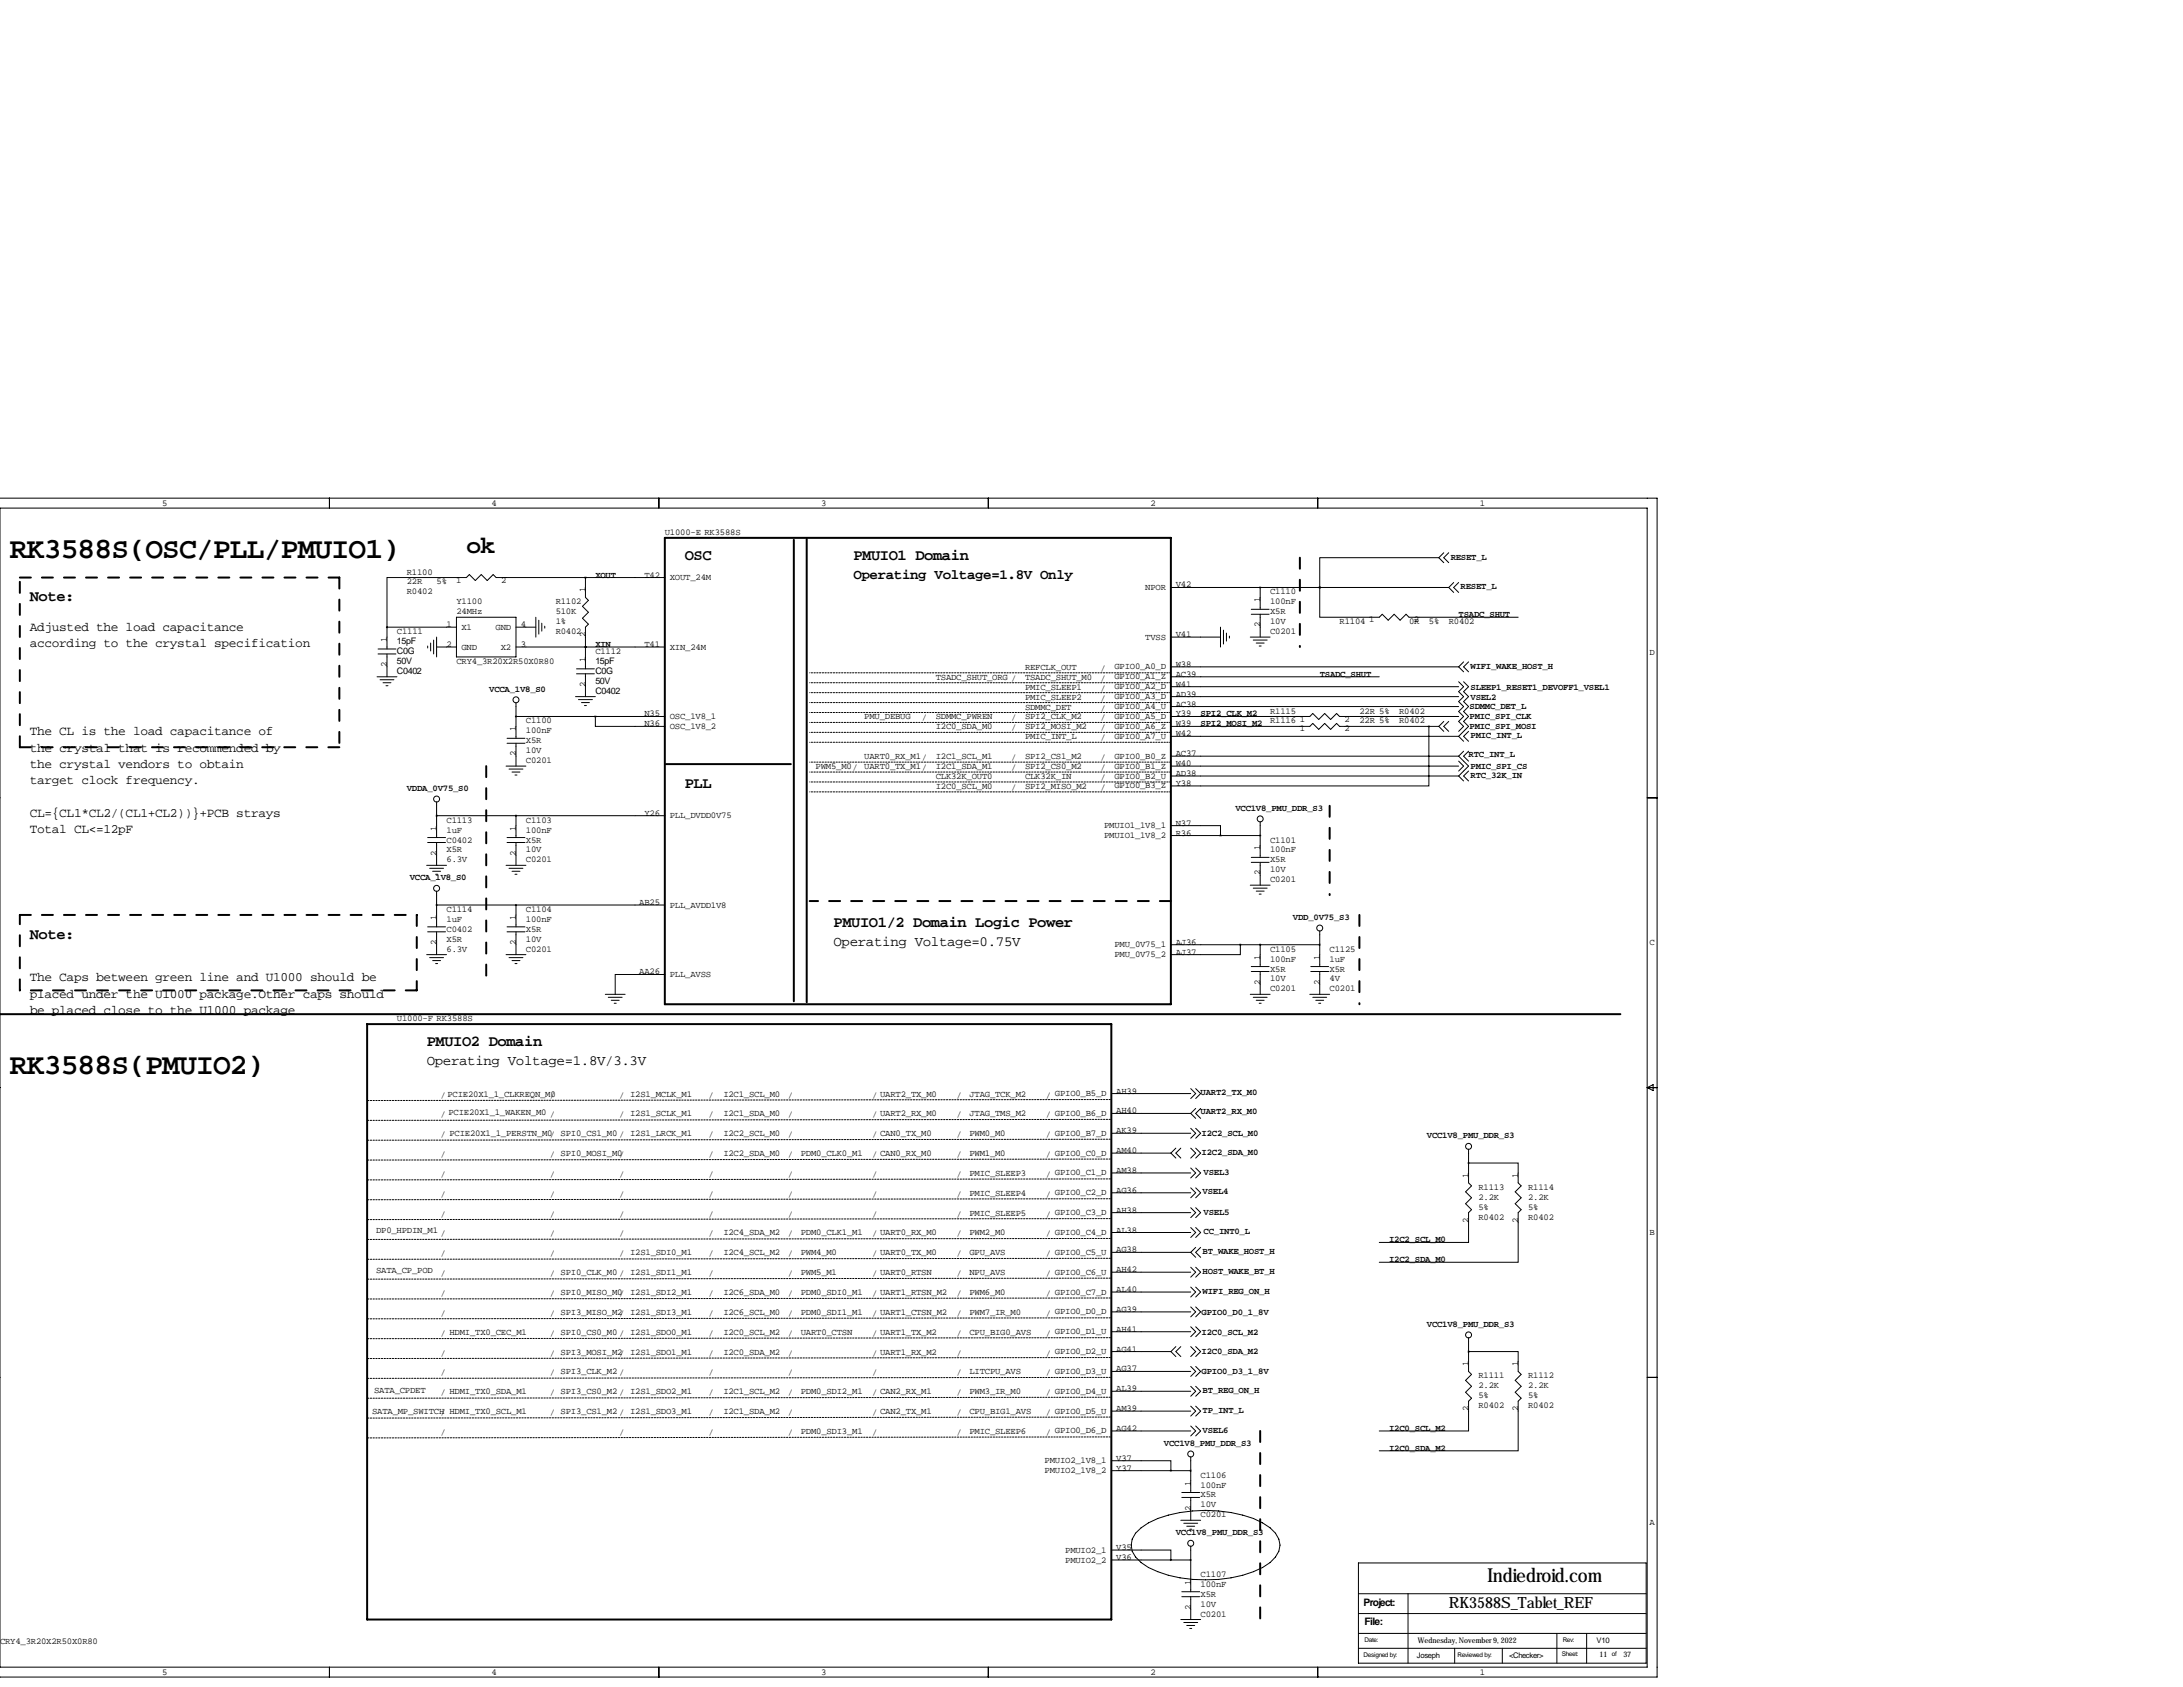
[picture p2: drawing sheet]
<svg xmlns="http://www.w3.org/2000/svg" width="559mm" height="432mm" viewBox="0 0 559 432" stroke-linecap="round" stroke-linejoin="round" font-family="sans-serif">
<defs><g id="words">
<g font-size="7.6">
<text x="2.5" y="142.7">RK3588S(OSC/PLL/PMUIO1)</text>
<text x="2.5" y="274.8">RK3588S(PMUIO2)</text>
</g>
<text font-size="6.3" x="119.4" y="141.5">ok</text>
<text font-size="4.9" x="380.7" y="404.9">Indiedroid.com</text>
<g font-size="4">
<text x="175.3" y="143.3">OSC</text>
<text x="218.4" y="143.3">PMUIO1 Domain</text>
<text x="7.6" y="153.9">Note:</text>
<text x="175.3" y="201.7">PLL</text>
<text x="213.4" y="237.2">PMUIO1/2 Domain Logic Power</text>
<text x="7.6" y="240.3">Note:</text>
<text x="109.2" y="267.7">PMUIO2 Domain</text>
<text x="370.8" y="411.5">RK3588S_Tablet_REF</text>
</g>
<g font-size="3.6">
<text x="218.4" y="148.1">Operating Voltage=1.8V Only</text>
<text x="213.4" y="242.1">Operating Voltage=0.75V</text>
<text x="109.2" y="272.5">Operating Voltage=1.8V/3.3V</text>
</g>
<g font-size="3.3">
<text x="7.6" y="161.5">Adjusted the load capacitance</text>
<text x="7.6" y="165.7">according to the crystal specification</text>
<text x="7.6" y="188.2">The CL is the load capacitance of</text>
<text x="7.6" y="192.4">the crystal that is recommended by</text>
<text x="7.6" y="196.5">the crystal vendors to obtain</text>
<text x="7.6" y="200.7">target clock frequency.</text>
<text x="7.6" y="209">CL={CL1*CL2/(CL1+CL2))}+PCB strays</text>
<text x="7.6" y="213.2">Total CL&lt;=12pF</text>
<text x="7.6" y="251.2">The Caps between green line and U1000 should be</text>
<text x="7.6" y="255.4">placed under the U1000 package.Other caps should</text>
<text x="7.6" y="259.5">be placed close to the U1000 package</text>
</g>
<g font-size="2.6">
<text x="349" y="411">Project:</text>
<text x="349.2" y="416.1">File:</text>
</g>
<g font-size="2.3">
<text x="41.5" y="129.4">5</text>
<text x="125.8" y="129.4">4</text>
<text x="210.2" y="129.4">3</text>
<text x="294.5" y="129.4">2</text>
<text x="378.8" y="129.4">1</text>
<text x="170.2" y="136.9">U1000-E RK3588S</text>
<text x="371.3" y="143.3">RESET_L</text>
<text x="104.1" y="147.1">R1100</text>
<text x="104.1" y="149.6">22R</text>
<text x="111.8" y="149.6">5%</text>
<text x="116.8" y="149.1">1</text>
<text x="128.3" y="149.1">2</text>
<text x="152.4" y="147.8">XOUT</text>
<text x="165" y="147.8">T42</text>
<text x="171.4" y="148.5">XOUT_24M</text>
<text x="104.1" y="152.1">R0402</text>
<text x="116.8" y="154.7">Y1100</text>
<text x="142.2" y="154.7">R1102</text>
<text x="149.9" y="151.6" transform="rotate(-90 149.9 151.6)">1</text>
<text x="293.2" y="151">NPOR</text>
<text x="301" y="150.4">V42</text>
<text x="322.6" y="154.2" transform="rotate(-90 322.6 154.2)">1</text>
<text x="325.1" y="152.1">C1110</text>
<text x="325.1" y="154.7">100nF</text>
<text x="373.9" y="150.9">RESET_L</text>
<text x="114.3" y="160.5">1</text>
<text x="116.8" y="157.2">24MHz</text>
<text x="118.1" y="161.2">X1</text>
<text x="126.9" y="161.2">GND</text>
<text x="133.3" y="160.5">4</text>
<text x="142.2" y="159.8">1%</text>
<text x="142.2" y="157.2">510K</text>
<text x="322.6" y="160.6" transform="rotate(-90 322.6 160.6)">2</text>
<text x="325.1" y="157.2">X5R</text>
<text x="325.1" y="159.8">10V</text>
<text x="342.9" y="159.8">R1104</text>
<text x="350.5" y="159.3">1</text>
<text x="360.7" y="159.8">0R</text>
<text x="361.9" y="159.3">2</text>
<text x="365.8" y="159.8">5%</text>
<text x="370.8" y="159.8">R0402</text>
<text x="373.4" y="158">TSADC_SHUT</text>
<text x="99.1" y="164.3" transform="rotate(-90 99.1 164.3)">1</text>
<text x="101.6" y="162.3">C1111</text>
<text x="101.6" y="167.4">C0G</text>
<text x="101.6" y="164.8">15pF</text>
<text x="114.3" y="165.6">2</text>
<text x="118.1" y="166.3">GND</text>
<text x="128.2" y="166.3">X2</text>
<text x="133.3" y="165.6">3</text>
<text x="142.2" y="162.3">R0402</text>
<text x="149.9" y="163.1" transform="rotate(-90 149.9 163.1)">2</text>
<text x="152.4" y="167.4">C1112</text>
<text x="152.4" y="165.6">XIN</text>
<text x="165" y="165.6">T41</text>
<text x="171.4" y="166.3">XIN_24M</text>
<text x="293.2" y="163.7">TVSS</text>
<text x="301" y="163.1">V41</text>
<text x="325.1" y="162.3">C0201</text>
<text x="422.3" y="167.8">D</text>
<text x="99.1" y="170.7" transform="rotate(-90 99.1 170.7)">2</text>
<text x="101.6" y="172.5">C0402</text>
<text x="101.6" y="169.9">50V</text>
<text x="116.8" y="169.9">CRY4_3R20X2R50X0R80</text>
<text x="149.9" y="169.4" transform="rotate(-90 149.9 169.4)">1</text>
<text x="152.4" y="172.5">C0G</text>
<text x="152.4" y="169.9">15pF</text>
<text x="239.5" y="174">TSADC_SHUT_ORG /</text>
<text x="262.4" y="171.5">REFCLK_OUT</text>
<text x="262.4" y="174">TSADC_SHUT_M0</text>
<text x="281.7" y="171.7">/</text>
<text x="285.3" y="171.3">GPIO0_A0_D</text>
<text x="285.3" y="173.9">GPIO0_A1_Z</text>
<text x="301" y="170.7">W38</text>
<text x="301" y="173.2">AC39</text>
<text x="337.8" y="173.2">TSADC_SHUT</text>
<text x="376.4" y="171.2">WIFI_WAKE_HOST_H</text>
<text x="125.2" y="177">VCCA_1V8_S0</text>
<text x="149.9" y="175.8" transform="rotate(-90 149.9 175.8)">2</text>
<text x="152.4" y="177.5">C0402</text>
<text x="152.4" y="175">50V</text>
<text x="262.4" y="176.5">PMIC_SLEEP1</text>
<text x="262.4" y="179.1">PMIC_SLEEP2</text>
<text x="281.7" y="174.2">/</text>
<text x="281.7" y="176.8">/</text>
<text x="281.7" y="179.3">/</text>
<text x="285.3" y="176.4">GPIO0_A2_D</text>
<text x="285.3" y="179">GPIO0_A3_D</text>
<text x="301" y="175.8">W41</text>
<text x="301" y="178.3">AD39</text>
<text x="376.4" y="179.1">VSEL2</text>
<text x="376.4" y="176.5">SLEEP1_RESET1_DEVOFF1_VSEL1</text>
<text x="134.6" y="185.2">C1100</text>
<text x="165" y="183.4">N35</text>
<text x="165" y="185.9">N36</text>
<text x="171.4" y="184">OSC_1V8_1</text>
<text x="221.2" y="184.1">PMU_DEBUG</text>
<text x="236" y="184.4">/</text>
<text x="239.5" y="184.1">SDMMC_PWREN</text>
<text x="258.8" y="184.4">/</text>
<text x="262.4" y="181.6">SDMMC_DET</text>
<text x="262.4" y="184.1">SPI2_CLK_M2</text>
<text x="281.7" y="181.9">/</text>
<text x="281.7" y="184.4">/</text>
<text x="285.3" y="181.5">GPIO0_A4_U</text>
<text x="285.3" y="184">GPIO0_A5_D</text>
<text x="301" y="185.9">W39</text>
<text x="301" y="180.8">AC38</text>
<text x="301" y="183.4">Y39</text>
<text x="307.3" y="185.9">SPI2_MOSI_M2</text>
<text x="307.3" y="183.4">SPI2_CLK_M2</text>
<text x="325.1" y="182.6">R1115</text>
<text x="325.1" y="185.2">R1116</text>
<text x="332.7" y="184.7">1</text>
<text x="344.2" y="184.7">2</text>
<text x="348" y="182.6">22R 5%</text>
<text x="348" y="185.2">22R 5%</text>
<text x="358.1" y="182.6">R0402</text>
<text x="358.1" y="185.2">R0402</text>
<text x="376.2" y="181.4">SDMMC_DET_L</text>
<text x="376.2" y="184.1">PMIC_SPI_CLK</text>
<text x="132.1" y="187.2" transform="rotate(-90 132.1 187.2)">1</text>
<text x="134.6" y="190.2">X5R</text>
<text x="134.6" y="187.7">100nF</text>
<text x="171.4" y="186.6">OSC_1V8_2</text>
<text x="239.5" y="186.7">I2C0_SDA_M0</text>
<text x="258.8" y="186.9">/</text>
<text x="262.4" y="186.7">SPI2_MOSI_M2</text>
<text x="262.4" y="189.2">PMIC_INT_L</text>
<text x="281.7" y="186.9">/</text>
<text x="281.7" y="189.5">/</text>
<text x="285.3" y="189.1">GPIO0_A7_U</text>
<text x="285.3" y="186.6">GPIO0_A6_Z</text>
<text x="301" y="188.5">W42</text>
<text x="332.7" y="187.2">1</text>
<text x="344.2" y="187.2">2</text>
<text x="376.2" y="186.7">PMIC_SPI_MOSI</text>
<text x="376.4" y="189">PMIC_INT_L</text>
<text x="132.1" y="193.6" transform="rotate(-90 132.1 193.6)">2</text>
<text x="134.6" y="195.3">C0201</text>
<text x="134.6" y="192.8">10V</text>
<text x="208.8" y="196.8">PWM5_M0/</text>
<text x="221.2" y="194.3">UART0_RX_M1/</text>
<text x="221.2" y="196.8">UART0_TX_M1/</text>
<text x="239.5" y="194.3">I2C1_SCL_M1</text>
<text x="239.5" y="196.8">I2C1_SDA_M1</text>
<text x="258.8" y="194.6">/</text>
<text x="258.8" y="197.1">/</text>
<text x="262.4" y="194.3">SPI2_CS1_M2</text>
<text x="262.4" y="196.8">SPI2_CS0_M2</text>
<text x="281.7" y="194.6">/</text>
<text x="281.7" y="197.1">/</text>
<text x="285.3" y="194.2">GPIO0_B0_Z</text>
<text x="285.3" y="196.7">GPIO0_B1_Z</text>
<text x="301" y="193.5">AC37</text>
<text x="301" y="196.1">W40</text>
<text x="375.9" y="193.8">RTC_INT_L</text>
<text x="376.4" y="196.8">PMIC_SPI_CS</text>
<text x="104.1" y="202.4">VDDA_0V75_S0</text>
<text x="239.5" y="199.4">CLK32K_OUT0</text>
<text x="239.5" y="201.9">I2C0_SCL_M0</text>
<text x="258.8" y="202.2">/</text>
<text x="262.4" y="201.9">SPI2_MISO_M2</text>
<text x="262.4" y="199.4">CLK32K_IN</text>
<text x="281.7" y="202.2">/</text>
<text x="281.7" y="199.6">/</text>
<text x="285.3" y="199.3">GPIO0_B2_U</text>
<text x="285.3" y="201.8">GPIO0_B3_Z</text>
<text x="301" y="198.6">AD38</text>
<text x="301" y="201.2">Y38</text>
<text x="376.4" y="199.1">RTC_32K_IN</text>
<text x="165" y="208.8">Y26</text>
<text x="171.4" y="209.4">PLL_DVDD0V75</text>
<text x="316.2" y="207.5">VCC1V8_PMU_DDR_S3</text>
<text x="111.8" y="212.6" transform="rotate(-90 111.8 212.6)">1</text>
<text x="114.3" y="210.6">C1113</text>
<text x="114.3" y="215.6">C0402</text>
<text x="114.3" y="213.1">1uF</text>
<text x="132.1" y="212.6" transform="rotate(-90 132.1 212.6)">1</text>
<text x="134.6" y="210.6">C1103</text>
<text x="134.6" y="215.6">X5R</text>
<text x="134.6" y="213.1">100nF</text>
<text x="282.6" y="212">PMUIO1_1V8_1</text>
<text x="282.6" y="214.5">PMUIO1_1V8_2</text>
<text x="301" y="211.3">N37</text>
<text x="301" y="213.9">R36</text>
<text x="325.1" y="215.6">C1101</text>
<text x="111.8" y="219" transform="rotate(-90 111.8 219)">2</text>
<text x="114.3" y="218.2">X5R</text>
<text x="114.3" y="220.7">6.3V</text>
<text x="132.1" y="219" transform="rotate(-90 132.1 219)">2</text>
<text x="134.6" y="220.7">C0201</text>
<text x="134.6" y="218.2">10V</text>
<text x="322.6" y="217.7" transform="rotate(-90 322.6 217.7)">1</text>
<text x="325.1" y="220.7">X5R</text>
<text x="325.1" y="218.2">100nF</text>
<text x="104.9" y="225.3">VCCA_1V8_S0</text>
<text x="322.6" y="224.1" transform="rotate(-90 322.6 224.1)">2</text>
<text x="325.1" y="225.8">C0201</text>
<text x="325.1" y="223.3">10V</text>
<text x="114.3" y="233.4">C1114</text>
<text x="134.6" y="233.4">C1104</text>
<text x="163.6" y="231.6">AB25</text>
<text x="171.4" y="232.3">PLL_AVDD1V8</text>
<text x="111.8" y="235.5" transform="rotate(-90 111.8 235.5)">1</text>
<text x="114.3" y="238.5">C0402</text>
<text x="114.3" y="236">1uF</text>
<text x="132.1" y="235.5" transform="rotate(-90 132.1 235.5)">1</text>
<text x="134.6" y="238.5">X5R</text>
<text x="134.6" y="236">100nF</text>
<text x="331" y="235.5">VDD_0V75_S3</text>
<text x="111.8" y="241.9" transform="rotate(-90 111.8 241.9)">2</text>
<text x="114.3" y="243.6">6.3V</text>
<text x="114.3" y="241">X5R</text>
<text x="132.1" y="241.9" transform="rotate(-90 132.1 241.9)">2</text>
<text x="134.6" y="243.6">C0201</text>
<text x="134.6" y="241">10V</text>
<text x="285.3" y="242.5">PMU_0V75_1</text>
<text x="285.3" y="245">PMU_0V75_2</text>
<text x="301" y="241.8">AJ36</text>
<text x="301" y="244.3">AJ37</text>
<text x="322.6" y="245.6" transform="rotate(-90 322.6 245.6)">1</text>
<text x="325.1" y="243.6">C1105</text>
<text x="337.8" y="245.6" transform="rotate(-90 337.8 245.6)">1</text>
<text x="340.4" y="243.6">C1125</text>
<text x="422.3" y="241.9">C</text>
<text x="163.6" y="249.4">AA26</text>
<text x="171.4" y="250.1">PLL_AVSS</text>
<text x="325.1" y="248.7">X5R</text>
<text x="325.1" y="251.2">10V</text>
<text x="325.1" y="246.1">100nF</text>
<text x="340.4" y="251.2">4V</text>
<text x="340.4" y="248.7">X5R</text>
<text x="340.4" y="246.1">1uF</text>
<text x="322.6" y="252" transform="rotate(-90 322.6 252)">2</text>
<text x="325.1" y="253.7">C0201</text>
<text x="337.8" y="252" transform="rotate(-90 337.8 252)">2</text>
<text x="340.4" y="253.7">C0201</text>
<text x="101.6" y="261.4">U1000-F RK3588S</text>
<text x="112.8" y="280.9">/ PCIE20X1_1_CLKREQN_M0</text>
<text x="140.7" y="280.9">/</text>
<text x="158.5" y="280.9">/ I2S1_MCLK_M1</text>
<text x="181.4" y="280.9">/</text>
<text x="185.2" y="280.7">I2C1_SCL_M0</text>
<text x="201.7" y="280.9">/</text>
<text x="223.3" y="280.9">/ UART2_TX_M0</text>
<text x="244.9" y="280.9">/</text>
<text x="248.2" y="280.7">JTAG_TCK_M2</text>
<text x="267.7" y="280.9">/ GPIO0_B5_D</text>
<text x="285.7" y="279.9">AH39</text>
<text x="307.3" y="280.2">UART2_TX_M0</text>
<text x="112.8" y="286">/ PCIE20X1_1_WAKEN_M0 /</text>
<text x="158.5" y="286">/ I2S1_SCLK_M1</text>
<text x="181.4" y="286">/</text>
<text x="185.2" y="285.8">I2C1_SDA_M0</text>
<text x="201.7" y="286">/</text>
<text x="223.3" y="286">/ UART2_RX_M0</text>
<text x="244.9" y="286">/</text>
<text x="248.2" y="285.8">JTAG_TMS_M2</text>
<text x="267.7" y="286">/ GPIO0_B6_D</text>
<text x="285.7" y="285">AH40</text>
<text x="307.3" y="285.2">UART2_RX_M0</text>
<text x="112.8" y="291.1">/ PCIE20X1_1_PERSTN_M0/ SPI0_CS1_M0 / I2S1_LRCK_M1</text>
<text x="181.4" y="291.1">/</text>
<text x="185.2" y="290.8">I2C2_SCL_M0</text>
<text x="201.7" y="291.1">/</text>
<text x="223.3" y="291.1">/ CAN0_TX_M0</text>
<text x="244.9" y="291.1">/</text>
<text x="248.2" y="290.8">PWM0_M0</text>
<text x="267.7" y="291.1">/ GPIO0_B7_D</text>
<text x="285.7" y="290.1">AK39</text>
<text x="307.6" y="290.8">I2C2_SCL_M0</text>
<text x="365.3" y="291.3">VCC1V8_PMU_DDR_S3</text>
<text x="112.8" y="296.2">/</text>
<text x="140.7" y="296.2">/ SPI0_MOSI_M0/</text>
<text x="181.4" y="296.2">/</text>
<text x="185.2" y="295.9">I2C2_SDA_M0</text>
<text x="201.7" y="296.2">/</text>
<text x="205" y="295.9">PDM0_CLK0_M1</text>
<text x="223.3" y="296.2">/ CAN0_RX_M0</text>
<text x="244.9" y="296.2">/</text>
<text x="248.2" y="295.9">PWM1_M0</text>
<text x="267.7" y="296.2">/ GPIO0_C0_D</text>
<text x="285.7" y="295.1">AM40</text>
<text x="307.6" y="295.7">I2C2_SDA_M0</text>
<text x="112.8" y="301.2">/</text>
<text x="140.7" y="301.2">/</text>
<text x="158.5" y="301.2">/</text>
<text x="181.4" y="301.2">/</text>
<text x="201.7" y="301.2">/</text>
<text x="223.3" y="301.2">/</text>
<text x="244.9" y="301.2">/</text>
<text x="248.2" y="301">PMIC_SLEEP3</text>
<text x="267.7" y="301.2">/ GPIO0_C1_D</text>
<text x="285.7" y="300.2">AM38</text>
<text x="285.7" y="305.3">AG36</text>
<text x="307.8" y="305.6">VSEL4</text>
<text x="308.1" y="300.7">VSEL3</text>
<text x="375.9" y="301.5" transform="rotate(-90 375.9 301.5)">1</text>
<text x="378.5" y="304.5">R1113</text>
<text x="388.6" y="301.5" transform="rotate(-90 388.6 301.5)">1</text>
<text x="391.2" y="304.5">R1114</text>
<text x="112.8" y="311.4">/</text>
<text x="112.8" y="306.3">/</text>
<text x="140.7" y="306.3">/</text>
<text x="140.7" y="311.4">/</text>
<text x="158.5" y="306.3">/</text>
<text x="158.5" y="311.4">/</text>
<text x="181.4" y="311.4">/</text>
<text x="181.4" y="306.3">/</text>
<text x="201.7" y="311.4">/</text>
<text x="201.7" y="306.3">/</text>
<text x="223.3" y="306.3">/</text>
<text x="223.3" y="311.4">/</text>
<text x="244.9" y="311.4">/</text>
<text x="244.9" y="306.3">/</text>
<text x="248.2" y="311.1">PMIC_SLEEP5</text>
<text x="248.2" y="306.1">PMIC_SLEEP4</text>
<text x="267.7" y="311.4">/ GPIO0_C3_D</text>
<text x="267.7" y="306.3">/ GPIO0_C2_D</text>
<text x="285.7" y="310.4">AH38</text>
<text x="308.1" y="310.9">VSEL5</text>
<text x="378.5" y="309.6">5%</text>
<text x="378.5" y="307.1">2.2K</text>
<text x="391.2" y="309.6">5%</text>
<text x="391.2" y="307.1">2.2K</text>
<text x="96.3" y="315.7">DP0_HPDIN_M1</text>
<text x="112.8" y="316.5">/</text>
<text x="140.7" y="316.5">/</text>
<text x="158.5" y="316.5">/</text>
<text x="181.4" y="316.5">/</text>
<text x="185.2" y="316.2">I2C4_SDA_M2</text>
<text x="201.7" y="316.5">/</text>
<text x="205" y="316.2">PDM0_CLK1_M1</text>
<text x="223.3" y="316.5">/ UART0_RX_M0</text>
<text x="244.9" y="316.5">/</text>
<text x="248.2" y="316.2">PWM2_M0</text>
<text x="267.7" y="316.5">/ GPIO0_C4_D</text>
<text x="285.7" y="315.5">AL38</text>
<text x="308.1" y="316">CC_INT0_L</text>
<text x="375.9" y="313" transform="rotate(-90 375.9 313)">2</text>
<text x="378.5" y="312.2">R0402</text>
<text x="388.6" y="313" transform="rotate(-90 388.6 313)">2</text>
<text x="391.2" y="312.2">R0402</text>
<text x="422.3" y="316.1">B</text>
<text x="112.8" y="321.6">/</text>
<text x="140.7" y="321.6">/</text>
<text x="158.5" y="321.6">/ I2S1_SDI0_M1</text>
<text x="181.4" y="321.6">/</text>
<text x="185.2" y="321.3">I2C4_SCL_M2</text>
<text x="201.7" y="321.6">/</text>
<text x="205" y="321.3">PWM4_M0</text>
<text x="223.3" y="321.6">/ UART0_TX_M0</text>
<text x="244.9" y="321.6">/</text>
<text x="248.2" y="321.3">GPU_AVS</text>
<text x="267.7" y="321.6">/ GPIO0_C5_U</text>
<text x="285.7" y="320.5">AG38</text>
<text x="307.8" y="321.1">BT_WAKE_HOST_H</text>
<text x="355.6" y="323.1">I2C2_SDA_M0</text>
<text x="355.6" y="318">I2C2_SCL_M0</text>
<text x="96.3" y="325.9">SATA_CP_POD</text>
<text x="112.8" y="326.6">/</text>
<text x="140.7" y="326.6">/ SPI0_CLK_M0 / I2S1_SDI1_M1</text>
<text x="181.4" y="326.6">/</text>
<text x="201.7" y="326.6">/</text>
<text x="205" y="326.4">PWM5_M1</text>
<text x="223.3" y="326.6">/ UART0_RTSN</text>
<text x="244.9" y="326.6">/</text>
<text x="248.2" y="326.4">NPU_AVS</text>
<text x="267.7" y="326.6">/ GPIO0_C6_U</text>
<text x="285.7" y="325.6">AH42</text>
<text x="307.8" y="326.1">HOST_WAKE_BT_H</text>
<text x="112.8" y="331.7">/</text>
<text x="140.7" y="331.7">/ SPI0_MISO_M0/ I2S1_SDI2_M1</text>
<text x="181.4" y="331.7">/</text>
<text x="185.2" y="331.5">I2C6_SDA_M0</text>
<text x="201.7" y="331.7">/</text>
<text x="205" y="331.5">PDM0_SDI0_M1</text>
<text x="223.3" y="331.7">/ UART1_RTSN_M2</text>
<text x="244.9" y="331.7">/</text>
<text x="248.2" y="331.5">PWM6_M0</text>
<text x="267.7" y="331.7">/ GPIO0_C7_D</text>
<text x="285.7" y="330.7">AL40</text>
<text x="285.7" y="335.8">AG39</text>
<text x="307.8" y="331.2">WIFI_REG_ON_H</text>
<text x="112.8" y="341.9">/ HDMI_TX0_CEC_M1</text>
<text x="112.8" y="336.8">/</text>
<text x="140.7" y="336.8">/ SPI3_MISO_M2/ I2S1_SDI3_M1</text>
<text x="140.7" y="341.9">/ SPI0_CS0_M0 / I2S1_SDO0_M1</text>
<text x="181.4" y="341.9">/</text>
<text x="181.4" y="336.8">/</text>
<text x="185.2" y="341.6">I2C0_SCL_M2</text>
<text x="185.2" y="336.5">I2C6_SCL_M0</text>
<text x="201.7" y="341.9">/</text>
<text x="201.7" y="336.8">/</text>
<text x="205" y="341.6">UART0_CTSN</text>
<text x="205" y="336.5">PDM0_SDI1_M1</text>
<text x="223.3" y="341.9">/ UART1_TX_M2</text>
<text x="223.3" y="336.8">/ UART1_CTSN_M2</text>
<text x="244.9" y="341.9">/</text>
<text x="244.9" y="336.8">/</text>
<text x="248.2" y="341.6">CPU_BIG0_AVS</text>
<text x="248.2" y="336.5">PWM7_IR_M0</text>
<text x="267.7" y="341.9">/ GPIO0_D1_U</text>
<text x="267.7" y="336.8">/ GPIO0_D0_D</text>
<text x="285.7" y="340.9">AH41</text>
<text x="307.6" y="341.6">I2C0_SCL_M2</text>
<text x="307.6" y="336.5">GPIO0_D0_1_8V</text>
<text x="365.3" y="339.6">VCC1V8_PMU_DDR_S3</text>
<text x="112.8" y="347">/</text>
<text x="140.7" y="347">/ SPI3_MOSI_M2/ I2S1_SDO1_M1</text>
<text x="181.4" y="347">/</text>
<text x="185.2" y="346.7">I2C0_SDA_M2</text>
<text x="201.7" y="347">/</text>
<text x="223.3" y="347">/ UART1_RX_M2</text>
<text x="244.9" y="347">/</text>
<text x="267.7" y="347">/ GPIO0_D2_U</text>
<text x="285.7" y="345.9">AG41</text>
<text x="307.6" y="346.5">I2C0_SDA_M2</text>
<text x="112.8" y="352">/</text>
<text x="140.7" y="352">/ SPI3_CLK_M2 /</text>
<text x="181.4" y="352">/</text>
<text x="201.7" y="352">/</text>
<text x="223.3" y="352">/</text>
<text x="244.9" y="352">/</text>
<text x="248.2" y="351.8">LITCPU_AVS</text>
<text x="267.7" y="352">/ GPIO0_D3_U</text>
<text x="285.7" y="351">AG37</text>
<text x="307.6" y="351.8">GPIO0_D3_1_8V</text>
<text x="375.9" y="349.8" transform="rotate(-90 375.9 349.8)">1</text>
<text x="378.5" y="352.8">R1111</text>
<text x="388.6" y="349.8" transform="rotate(-90 388.6 349.8)">1</text>
<text x="391.2" y="352.8">R1112</text>
<text x="95.8" y="356.6">SATA_CPDET</text>
<text x="112.8" y="357.1">/ HDMI_TX0_SDA_M1</text>
<text x="140.7" y="357.1">/ SPI3_CS0_M2 / I2S1_SDO2_M1</text>
<text x="181.4" y="357.1">/</text>
<text x="185.2" y="356.9">I2C1_SCL_M2</text>
<text x="201.7" y="357.1">/</text>
<text x="205" y="356.9">PDM0_SDI2_M1</text>
<text x="223.3" y="357.1">/ CAN2_RX_M1</text>
<text x="244.9" y="357.1">/</text>
<text x="248.2" y="356.9">PWM3_IR_M0</text>
<text x="267.7" y="357.1">/ GPIO0_D4_U</text>
<text x="285.7" y="356.1">AL39</text>
<text x="307.8" y="356.6">BT_REG_ON_H</text>
<text x="378.5" y="357.9">5%</text>
<text x="378.5" y="355.3">2.2K</text>
<text x="391.2" y="357.9">5%</text>
<text x="391.2" y="355.3">2.2K</text>
<text x="95.2" y="361.9">SATA_MP_SWITCH/ HDMI_TX0_SCL_M1</text>
<text x="140.7" y="362.2">/ SPI3_CS1_M2 / I2S1_SDO3_M1</text>
<text x="181.4" y="362.2">/</text>
<text x="185.2" y="361.9">I2C1_SDA_M2</text>
<text x="201.7" y="362.2">/</text>
<text x="223.3" y="362.2">/ CAN2_TX_M1</text>
<text x="244.9" y="362.2">/</text>
<text x="248.2" y="361.9">CPU_BIG1_AVS</text>
<text x="267.7" y="362.2">/ GPIO0_D5_U</text>
<text x="285.7" y="361.2">AM39</text>
<text x="307.8" y="361.7">TP_INT_L</text>
<text x="375.9" y="361.2" transform="rotate(-90 375.9 361.2)">2</text>
<text x="378.5" y="360.4">R0402</text>
<text x="388.6" y="361.2" transform="rotate(-90 388.6 361.2)">2</text>
<text x="391.2" y="360.4">R0402</text>
<text x="112.8" y="367.3">/</text>
<text x="158.5" y="367.3">/</text>
<text x="181.4" y="367.3">/</text>
<text x="201.7" y="367.3">/</text>
<text x="205" y="367">PDM0_SDI3_M1</text>
<text x="223.3" y="367.3">/</text>
<text x="244.9" y="367.3">/</text>
<text x="248.2" y="367">PMIC_SLEEP6</text>
<text x="267.7" y="367.3">/ GPIO0_D6_D</text>
<text x="285.7" y="366.3">AG42</text>
<text x="297.9" y="370.1">VCC1V8_PMU_DDR_S3</text>
<text x="307.8" y="366.8">VSEL6</text>
<text x="355.6" y="366.3">I2C0_SCL_M2</text>
<text x="355.6" y="371.3">I2C0_SDA_M2</text>
<text x="267.4" y="374.5">PMUIO2_1V8_1</text>
<text x="267.4" y="377.1">PMUIO2_1V8_2</text>
<text x="285.7" y="373.9">V37</text>
<text x="285.7" y="376.4">Y37</text>
<text x="304.8" y="380.2" transform="rotate(-90 304.8 380.2)">1</text>
<text x="307.3" y="378.2">C1106</text>
<text x="307.3" y="383.3">X5R</text>
<text x="307.3" y="380.7">100nF</text>
<text x="304.8" y="386.6" transform="rotate(-90 304.8 386.6)">2</text>
<text x="307.3" y="388.4">C0201</text>
<text x="307.3" y="385.8">10V</text>
<text x="301" y="392.9">VCC1V8_PMU_DDR_S3</text>
<text x="422.3" y="390.3">A</text>
<text x="272.7" y="397.4">PMUIO2_1</text>
<text x="272.7" y="399.9">PMUIO2_2</text>
<text x="285.7" y="396.7">V35</text>
<text x="285.7" y="399.3">V36</text>
<text x="304.8" y="405.6" transform="rotate(-90 304.8 405.6)">1</text>
<text x="307.3" y="403.6">C1107</text>
<text x="307.3" y="406.1">100nF</text>
<text x="304.8" y="412" transform="rotate(-90 304.8 412)">2</text>
<text x="307.3" y="413.8">C0201</text>
<text x="307.3" y="411.2">10V</text>
<text x="307.3" y="408.7">X5R</text>
<text x="0" y="420.9">CRY4_3R20X2R50X0R80</text>
<text x="41.5" y="428.6">5</text>
<text x="125.8" y="428.6">4</text>
<text x="210.2" y="428.6">3</text>
<text x="294.5" y="428.6">2</text>
<text x="378.8" y="428.6">1</text>
</g>
<g font-size="2">
<text x="362.7" y="424.4">Joseph</text>
<text x="363" y="420.6">Wednesday, November 9, 2022</text>
<text x="386.3" y="424.4">&lt;Checker&gt;</text>
<text x="408.7" y="420.6">V10</text>
<text x="409.4" y="424.2">11</text>
<text x="415.5" y="424.2">37</text>
</g>
<g font-size="1.6">
<text x="349" y="424.2">Designed by:</text>
<text x="349.2" y="420.4">Date:</text>
<text x="373.1" y="424.2">Reviewed by:</text>
<text x="399.8" y="423.9">Sheet:</text>
<text x="400" y="420.4">Rev:</text>
<text x="412.6" y="423.9">of</text>
</g>
</g></defs>
<path d="M170.2 137.7h129.5v119.3h-129.5zM203.2 138.2v118.1M206.5 137.9v118.6M170.4 195.6h32M0 259.6h414.8M94 262.1h190.5v152.4h-190.5z" fill="none" stroke="#000" stroke-width=".51"/>
<g fill="none" stroke="#000" stroke-width=".51" stroke-dasharray="2.8 2.8">
<path d="M5.1 147.8h81.8M86.9 147.8v43.5M332.7 142.7v22.9M5.1 191.3v-43.5M86.9 191.3h-81.8M124.5 196.1v55.9M340.4 206.2v22.9M5.1 234.2h101.6M106.7 234.2v19.3M299.7 230.6h-92.4M348 234.2v22.8M5.1 253.5v-19.3"/>
<path d="M106.7 253.5h-101.6M322.6 366.3v48.2"/>
</g>
<g fill="none" stroke="#000" stroke-width=".26">
<path d="M0 127.5h424.2v301.8h-424.3M0 130h421.6v296.7h-421.6zM84.3 127.5v2.5M168.7 127.5v2.5M253 127.5v2.5M337.3 127.5v2.5M116.8 158h15.3v10.1h-15.3zM137.2 158v5.1M137.9 158.8v3.5M138.7 159.5v2M149.9 147.8v5.1l.7 .8-1.5 1.5 1.5 1.5-1.5 1.5 1.5 1.6-.7 .7v10.7M170.2 147.8h-43.2l-.8-.7-1.5 1.5-1.5-1.5-1.5 1.5-1.6-1.5-.7 .7h-20.3v12.7"/>
<path d="M299.7 150.4h71.1M320.3 157.2h4.6M320.3 156h4.6M322.6 150.4v5.6M322.6 157.2v5.9M337.8 150.4v7.6h15.3l.7-.8 1.5 1.6 1.6-1.6 1.5 1.6 1.5-1.6 .8 .8h27.9M337.8 150.4h.1M368.3 142.7h-30.5v7.7M368.3 142.7l1.3 1.3M369.6 141.5l-1.3 1.2M370.8 150.4l1.3 1.2M370.8 141.5l-1.2 1.2 1.2 1.3"/>
<path d="M372.1 149.1l-1.3 1.3M373.4 149.1l-1.3 1.3 1.3 1.2M96.5 173.2h5.1M96.8 167.4h4.5M96.8 166.1h4.5M97.3 174h3.5M98 174.8h2.1M98.8 175.5h.5M99.1 160.5v5.6M99.1 167.4v5.8M99.1 160.5h17.7M109.5 165.4v.5"/>
<path d="M110.2 164.6v2M111 163.8v3.6M111.8 163.1v5M111.8 165.6h5M132.1 179.8v9.2M132.1 165.6h38.1M132.1 160.5h5.1M139.4 160.3v.5M147.3 178.3h5.1M147.6 172.5h4.5M147.6 171.2h4.5M148.1 179.1h3.5"/>
<path d="M148.8 179.8h2.1M149.9 165.6h.1M149.9 172.5v5.8M299.7 175.8h73.7M299.7 170.7h73.7M299.7 178.3h73.7M299.7 173.2h53.4M299.7 163.1h12.7M312.4 160.5v5.1M313.2 161.3v3.5M313.9 162.1v2M314.7 162.8v.5"/>
<path d="M320 163.1h5.1M320.8 163.8h3.6M321.6 164.6h2M322.3 165.4h.5M373.4 174.5l1.2 1.3-1.2 1.2 1.2 1.3-1.2 1.3 1.2 1.2-1.2 1.3 1.2 1.3-1.2 1.3 1.2 1.2-1.2 1.3M373.4 170.7l1.2 1.3M374.6 174.5l1.3 1.3-1.3 1.2 1.3 1.3-1.3 1.3 1.3 1.2-1.3 1.3 1.3 1.3-1.3 1.3 1.3 1.2-2.5 2.6M374.6 169.4l-1.2 1.3M375.9 169.4l-1.3 1.3 1.3 1.3M129.5 196.1h5.1M129.8 190.2h4.6M129.8 189h4.6"/>
<path d="M130.3 196.8h3.6M131.1 197.6h2M131.8 198.4h.5M132.1 183.4h38.1M132.1 190.2v5.9M149.6 180.6h.5M152.4 183.4v2.5h17.8M299.7 183.4h35.6l.7-.8 1.6 1.5 1.5-1.5 1.5 1.5 1.5-1.5 .8 .8h30.5M299.7 185.9h35.6l.7-.7 1.6 1.5 1.5-1.5 1.5 1.5 1.5-1.5 .8 .7h25.4M299.7 198.6h73.7M299.7 193.5h73.7M299.7 196.1h73.7"/>
<path d="M299.7 188.5h73.7M299.7 180.8h73.7M365.8 185.9v15.3h-66.1M368.3 185.9l1.3 1.3M369.6 184.7l-1.3 1.2M370.8 184.7l-1.2 1.2 1.2 1.3M373.4 193.5l2.5 2.6-2.5 2.5M373.4 198.6l1.2 1.3M373.4 188.5l1.2 1.2M373.4 194.8l1.2 1.3-1.2 1.3M374.6 192.3l-1.2 1.2M375.9 197.4l-1.3 1.2 1.3 1.3"/>
<path d="M375.9 187.2l-1.3 1.3 1.3 1.2M375.9 192.3l-1.3 1.2 1.3 1.3M-.1 204.2h.1M109.5 215.6h4.5M109.5 214.4h4.5M111.8 205.2v9.2M111.8 215.6v5.9M111.8 208.8h58.4M129.8 215.6h4.6M129.8 214.4h4.6M132.1 208.8v5.6M132.1 215.6v5.9"/>
<path d="M299.7 211.3h12.7v2.6M299.7 213.9h22.9M320.3 219.5h4.6M322.6 210.3v9.2M421.6 204.2h2.6M109.2 221.5h5.1M109.5 238.5h4.5M109.5 237.2h4.5M110 222.2h3.5M110.7 223h2.1M111.5 223.8h.5M111.8 228.1v9.1"/>
<path d="M111.8 238.5v5.8M111.8 231.6h58.4M129.5 221.5h5.1M129.8 238.5h4.6M129.8 237.2h4.6M130.3 222.2h3.6M131.1 223h2M131.8 223.8h.5M132.1 231.6v5.6M132.1 238.5v5.8M320 226.6h5.1M320.3 220.7h4.6"/>
<path d="M320.8 227.3h3.6M321.6 228.1h2M322.3 228.9h.5M322.6 220.7v5.9M337.8 238.3v9.1M109.2 244.3h5.1M110 245.1h3.5M110.7 245.9h2.1M111.5 246.6h.5M129.5 244.3h5.1M130.3 245.1h3.6M131.1 245.9h2"/>
<path d="M131.8 246.6h.5M154.9 254.5h5.1M155.7 255.3h3.6M156.5 256h2M157.2 256.8h.5M170.2 249.4h-12.7v5.1M299.7 241.8h38.1M317.5 241.8v2.5h-17.8M320 254.5h5.1M320.3 248.7h4.6M320.3 247.4h4.6M320.8 255.3h3.6"/>
<path d="M321.6 256h2M322.3 256.8h.5M322.6 241.8v5.6M322.6 248.7v5.8M335.3 254.5h5.1M335.5 248.7h4.6M335.5 247.4h4.6M336 255.3h3.6M336.8 256h2M337.6 256.8h.5M337.8 248.7v5.8M-.1 278.4h.1"/>
<path d="M284.5 279.9h20.3M304.8 278.6l1.3 1.3-1.3 1.3M306.1 278.6l1.2 1.3-1.2 1.3M421.6 278.4h2.6M421.6 278.4l1.6-.8v1.5zM284.5 290.1h20.3M284.5 295.1h15.2M284.5 285h20.3M299.7 295.1l1.3 1.3M301 293.9l-1.3 1.2M302.3 293.9l-1.3 1.2 1.3 1.3M304.8 285l1.3 1.3"/>
<path d="M304.8 299l1.3 1.2-1.3 1.3M304.8 288.8l1.3 1.3-1.3 1.2M304.8 293.9l1.3 1.2-1.3 1.3M306.1 283.7l-1.3 1.3M306.1 299l1.2 1.2-1.2 1.3M306.1 288.8l1.2 1.3-1.2 1.2M306.1 293.9l1.2 1.2-1.2 1.3M307.3 283.7l-1.2 1.3 1.2 1.3M375.9 297.7h12.7v5.1l.8 .7-1.5 1.6 1.5 1.5-1.5 1.5 1.5 1.5-.8 .8v12.7h-35.5M375.9 294.1v8.7l.8 .7-1.5 1.6 1.5 1.5-1.5 1.5 1.5 1.5-.8 .8v7.6h-22.8M284.5 300.2h20.3M284.5 305.3h20.3"/>
<path d="M284.5 315.5h20.3M284.5 310.4h20.3M304.8 309.1l1.3 1.3-1.3 1.3M304.8 304l1.3 1.3-1.3 1.3M304.8 314.2l1.3 1.3-1.3 1.2M306.1 309.1l1.2 1.3-1.2 1.3M306.1 304l1.2 1.3-1.2 1.3M306.1 319.3l-1.3 1.2M306.1 314.2l1.2 1.3-1.2 1.2M307.3 319.3l-1.2 1.2 1.2 1.3M284.5 320.5h20.3M284.5 325.6h20.3"/>
<path d="M284.5 330.7h20.3M284.5 335.8h20.3M304.8 320.5l1.3 1.3M304.8 324.4l1.3 1.2-1.3 1.3M304.8 329.4l1.3 1.3-1.3 1.3M304.8 339.6l1.3 1.3-1.3 1.2M304.8 334.5l1.3 1.3-1.3 1.3M306.1 329.4l1.2 1.3-1.2 1.3M306.1 324.4l1.2 1.2-1.2 1.3M306.1 339.6l1.2 1.3-1.2 1.2M306.1 334.5l1.2 1.3-1.2 1.3M-.1 352.6h.1"/>
<path d="M284.5 340.9h20.3M284.5 345.9h15.2M284.5 356.1h20.3M284.5 351h20.3M299.7 345.9l1.3 1.3M301 344.7l-1.3 1.2M302.3 344.7l-1.3 1.2 1.3 1.3M304.8 349.8l1.3 1.2-1.3 1.3M304.8 344.7l1.3 1.2-1.3 1.3M304.8 354.8l1.3 1.3-1.3 1.3M304.8 359.9l1.3 1.3-1.3 1.3M306.1 344.7l1.2 1.2-1.2 1.3"/>
<path d="M306.1 354.8l1.2 1.3-1.2 1.3M306.1 359.9l1.2 1.3-1.2 1.3M306.1 349.8l1.2 1.2-1.2 1.3M375.9 342.4v8.6l.8 .8-1.5 1.5 1.5 1.5-1.5 1.6 1.5 1.5-.8 .7v7.7h-22.8M375.9 345.9h12.7v5.1l.8 .8-1.5 1.5 1.5 1.5-1.5 1.6 1.5 1.5-.8 .7v12.7h-35.5M421.6 352.6h2.6M284.5 373.9h15.2v2.5M284.5 366.3h20.3M284.5 361.2h20.3M284.5 376.4h20.3M304.8 372.9v9.1M304.8 365l1.3 1.3-1.3 1.2"/>
<path d="M306.1 365l1.2 1.3-1.2 1.2M284.5 396.7h15.2v2.6M284.5 399.3h20.3M290.7 392.4a16 16 0 0 1 8.4-4.6 37.4 37.4 0 0 1 21.8 .9 10.7 10.7 0 0 1 6.5 5.3 5.2 5.2 0 0 1-2.3 5.9 27.9 27.9 0 0 1-16.5 4.5 31.6 31.6 0 0 1-14.6-3.2 7.1 7.1 0 0 1-4.4-5.7l.2-1.5zM302.3 389.1h5M302.5 383.3h4.6M302.5 382h4.6M303 389.9h3.6M303.8 390.7h2M304.5 391.4h.6M304.8 383.3v5.8M304.8 395.7v11.7"/>
<path d="M302.3 414.5h5M302.5 408.7h4.6M302.5 407.4h4.6M303 415.3h3.6M303.8 416.1h2M304.5 416.8h.6M304.8 408.7v5.8M347.7 407.9h73.7M347.7 400h73.7v25.7h-73.7zM347.7 413h73.7M347.7 418.1h73.7M360.4 407.9v17.8"/>
<path d="M398.5 418.1v7.6M406.1 418.1v7.6M84.3 426.7v2.6M168.7 426.7v2.6M253 426.7v2.6M337.3 426.7v2.6M347.7 421.9h73.7M372.4 421.9v3.8M384.6 421.9v3.8"/>
<circle cx="132.1" cy="179.1" r=".76"/>
<circle cx="111.8" cy="204.5" r=".76"/>
<circle cx="322.6" cy="209.6" r=".76"/>
<circle cx="111.8" cy="227.4" r=".76"/>
<circle cx="337.8" cy="237.5" r=".76"/>
<circle cx="375.9" cy="293.4" r=".76"/>
<circle cx="375.9" cy="341.7" r=".76"/>
<circle cx="304.8" cy="372.2" r=".76"/>
<circle cx="304.8" cy="395" r=".76"/>
</g>
<g fill="none" stroke="#000" stroke-width=".26" stroke-dasharray=".4 .4">
<path d="M299.7 172.2h-92.4M299.7 174.8h-92.4M299.7 177.3h-92.4M299.7 179.8h-92.4M299.7 197.6h-92.4M299.7 182.4h-92.4M299.7 184.9h-92.4M299.7 187.5h-92.4M299.7 190h-92.4M299.7 195.1h-92.4M299.7 200.2h-92.4M299.7 202.7h-92.4"/>
<path d="M284.2 281.4l-190.2 .3M284.2 286.5l-190.2 .3M284.2 291.6l-190.2 .2M284.2 296.7l-190.2 .2M284.2 301.8l-190.2 .2M284.2 306.8l-190.2 .3M284.2 311.9l-190.2 .3M284.2 317l-190.2 .2M284.2 322.1l-190.2 .2M284.2 327.2l-190.2 .2M284.2 332.2l-190.2 .3M284.2 337.3l-190.2 .3"/>
<path d="M284.2 342.4l-190.2 .2M284.2 347.5l-190.2 .2M284.2 352.6l-190.2 .2M284.2 357.6l-190.2 .3M284.2 362.7l-190.2 .3M284.2 367.8l-190.2 .2"/>
</g>
<path d="M111.7 208.8a.05 .05 0 0 0 .1 0 .05 .05 0 0 0-.1 0zM365.7 185.9a.05 .05 0 0 0 .1 0 .05 .05 0 0 0-.1 0zM149.8 147.8a.05 .05 0 0 0 .1 0 .05 .05 0 0 0-.1 0zM149.8 165.6a.05 .05 0 0 0 .1 0 .05 .05 0 0 0-.1 0zM99 160.5a.05 .05 0 0 0 .1 0 .05 .05 0 0 0-.1 0zM111.7 231.6a.05 .05 0 0 0 .1 0 .05 .05 0 0 0-.1 0zM149.8 165.6a.05 .05 0 0 0 .1 0 .05 .05 0 0 0-.1 0z" fill="#000" stroke="#000" stroke-width=".51"/>
<use href="#words"/>
</svg>
